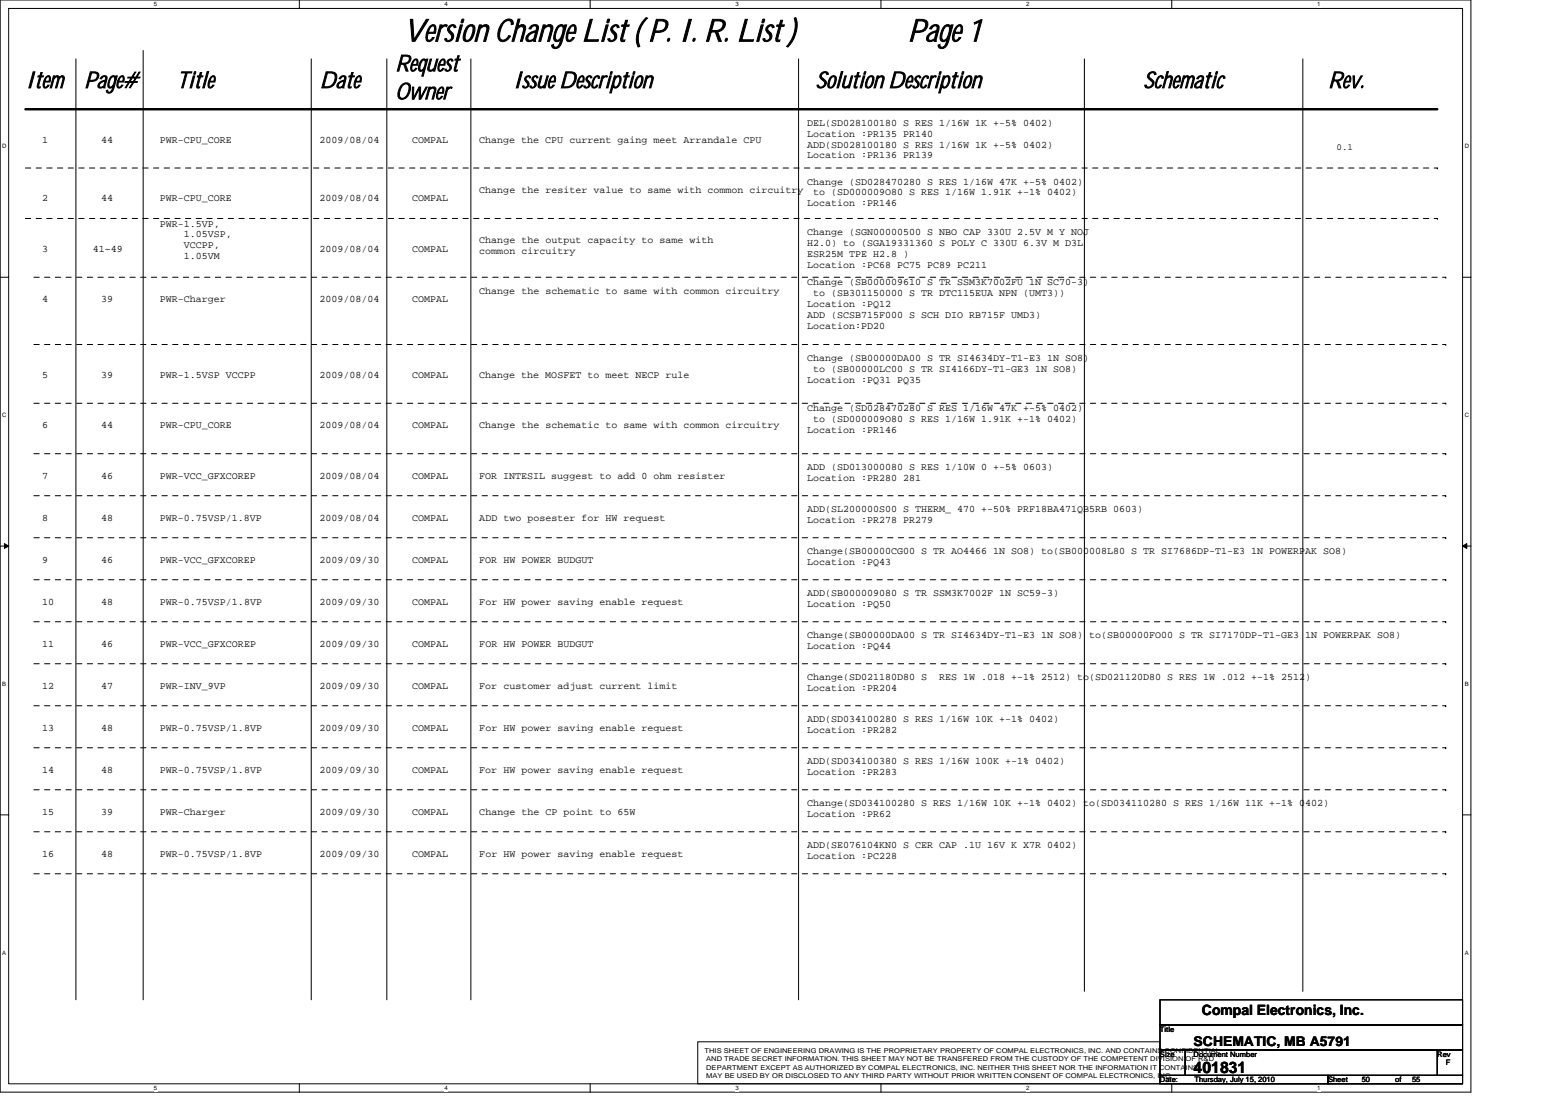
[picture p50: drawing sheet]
<svg xmlns="http://www.w3.org/2000/svg" width="297mm" height="210mm" viewBox="0 0 297 210" stroke-linecap="round" stroke-linejoin="round" font-family="sans-serif">
<defs><g id="words">
<g font-size="5.9">
<text x="76.9" y="7.9">Version Change List ( P. I. R. List )</text>
<text x="172.9" y="7.9">Page 1</text>
</g>
<g font-size="4.3">
<text x="4.8" y="16.7">Item</text>
<text x="16" y="16.7">Page#</text>
<text x="33.6" y="16.7">Title</text>
<text x="60.9" y="16.7">Date</text>
<text x="75.3" y="13.5">Request</text>
<text x="97.7" y="16.7">Issue Description</text>
<text x="155.3" y="16.7">Solution Description</text>
<text x="217.7" y="16.7">Schematic</text>
<text x="252.9" y="16.7">Rev.</text>
<text x="75.3" y="18.9">Owner</text>
</g>
<text font-size="3" x="227.3" y="204.4">401831</text>
<text font-size="2.7" x="228.9" y="193.3">Compal Electronics, Inc.</text>
<text font-size="2.5" x="227.3" y="199.2">SCHEMATIC, MB A5791</text>
<g font-size="1.9">
<text x="153.7" y="24">DEL(SD028100180 S RES 1/16W 1K +-5% 0402)</text>
<text x="8" y="27.2">1</text>
<text x="19.3" y="27.2">44</text>
<text x="30.5" y="27.2">PWR-CPU_CORE</text>
<text x="60.8" y="27.2">2009/08/04</text>
<text x="78.5" y="27.2">COMPAL</text>
<text x="91.3" y="27.2">Change the CPU current gaing meet Arrandale CPU</text>
<text x="153.7" y="26">Location :PR135 PR140</text>
<text x="153.7" y="28.1">ADD(SD028100180 S RES 1/16W 1K +-5% 0402)</text>
<text x="153.7" y="30.2">Location :PR136 PR139</text>
<text x="153.7" y="35.2">Change (SD028470280 S RES 1/16W 47K +-5% 0402)</text>
<text x="8" y="38.4">2</text>
<text x="19.3" y="38.4">44</text>
<text x="30.5" y="38.4">PWR-CPU_CORE</text>
<text x="60.8" y="38.4">2009/08/04</text>
<text x="78.5" y="38.4">COMPAL</text>
<text x="91.3" y="36.8">Change the resiter value to same with common circuitry</text>
<text x="153.7" y="39.3">Location :PR146</text>
<text x="154.8" y="37.2">to (SD000009O80 S RES 1/16W 1.91K +-1% 0402)</text>
<text x="8" y="48">3</text>
<text x="17.6" y="48">41~49</text>
<text x="30.5" y="43.2">PWR-1.5VP,</text>
<text x="35" y="45.2">1.05VSP,</text>
<text x="35" y="47.3">VCCPP,</text>
<text x="60.9" y="48">2009/08/04</text>
<text x="78.5" y="48">COMPAL</text>
<text x="91.3" y="46.4">Change the output capacity to same with</text>
<text x="153.7" y="44.8">Change (SGN00000500 S NBO CAP 330U 2.5V M Y NOJ</text>
<text x="153.7" y="46.8">H2.0) to (SGA19331360 S POLY C 330U 6.3V M D3L</text>
<text x="35" y="49.4">1.05VM</text>
<text x="91.3" y="48.4">common circuitry</text>
<text x="153.7" y="48.9">ESR25M TPE H2.8 )</text>
<text x="153.7" y="51">Location :PC68 PC75 PC89 PC211</text>
<text x="8" y="57.6">4</text>
<text x="19.3" y="57.6">39</text>
<text x="30.5" y="57.6">PWR-Charger</text>
<text x="60.8" y="57.6">2009/08/04</text>
<text x="78.5" y="57.6">COMPAL</text>
<text x="91.3" y="56">Change the schematic to same with common circuitry</text>
<text x="153.7" y="54.4">Change (SB000009610 S TR SSM3K7002FU 1N SC70-3)</text>
<text x="153.7" y="58.5">Location :PQ12</text>
<text x="154.8" y="56.4">to (SB301150000 S TR DTC115EUA NPN (UMT3))</text>
<text x="153.7" y="60.6">ADD (SCSB715F000 S SCH DIO RB715F UMD3)</text>
<text x="153.7" y="62.7">Location:PD20</text>
<text x="8" y="72">5</text>
<text x="19.3" y="72">39</text>
<text x="30.5" y="72">PWR-1.5VSP VCCPP</text>
<text x="60.8" y="72">2009/08/04</text>
<text x="78.5" y="72">COMPAL</text>
<text x="91.3" y="72">Change the MOSFET to meet NECP rule</text>
<text x="153.7" y="68.8">Change (SB00000DA00 S TR SI4634DY-T1-E3 1N SO8)</text>
<text x="154.8" y="70.8">to (SB00000LC00 S TR SI4166DY-T1-GE3 1N SO8)</text>
<text x="153.7" y="72.9">Location :PQ31 PQ35</text>
<text x="8" y="81.6">6</text>
<text x="19.3" y="81.6">44</text>
<text x="30.5" y="81.6">PWR-CPU_CORE</text>
<text x="60.8" y="81.6">2009/08/04</text>
<text x="78.5" y="81.6">COMPAL</text>
<text x="91.3" y="81.6">Change the schematic to same with common circuitry</text>
<text x="153.7" y="78.4">Change (SD028470280 S RES 1/16W 47K +-5% 0402)</text>
<text x="153.7" y="82.5">Location :PR146</text>
<text x="154.8" y="80.4">to (SD000009O80 S RES 1/16W 1.91K +-1% 0402)</text>
<text x="153.7" y="89.6">ADD (SD013000080 S RES 1/10W 0 +-5% 0603)</text>
<text x="8" y="91.2">7</text>
<text x="19.3" y="91.2">46</text>
<text x="30.5" y="91.2">PWR-VCC_GFXCOREP</text>
<text x="60.8" y="91.2">2009/08/04</text>
<text x="78.5" y="91.2">COMPAL</text>
<text x="91.3" y="91.2">FOR INTESIL suggest to add 0 ohm resister</text>
<text x="153.7" y="91.6">Location :PR280 281</text>
<text x="8" y="99.2">8</text>
<text x="19.3" y="99.2">48</text>
<text x="30.5" y="99.2">PWR-0.75VSP/1.8VP</text>
<text x="60.8" y="99.2">2009/08/04</text>
<text x="78.5" y="99.2">COMPAL</text>
<text x="91.3" y="99.2">ADD two posester for HW request</text>
<text x="153.7" y="97.6">ADD(SL200000S00 S THERM_ 470 +-50% PRF18BA471QB5RB 0603)</text>
<text x="153.7" y="99.6">Location :PR278 PR279</text>
<text x="8" y="107.2">9</text>
<text x="19.3" y="107.2">46</text>
<text x="30.5" y="107.2">PWR-VCC_GFXCOREP</text>
<text x="60.8" y="107.2">2009/09/30</text>
<text x="78.5" y="107.2">COMPAL</text>
<text x="91.3" y="107.2">FOR HW POWER BUDGUT</text>
<text x="153.7" y="105.6">Change(SB00000CG00 S TR AO4466 1N SO8) to(SB000008L80 S TR SI7686DP-T1-E3 1N POWERPAK SO8)</text>
<text x="153.7" y="107.6">Location :PQ43</text>
<text x="153.7" y="113.6">ADD(SB000009080 S TR SSM3K7002F 1N SC59-3)</text>
<text x="8" y="115.2">10</text>
<text x="19.3" y="115.2">48</text>
<text x="30.5" y="115.2">PWR-0.75VSP/1.8VP</text>
<text x="60.9" y="115.2">2009/09/30</text>
<text x="78.5" y="115.2">COMPAL</text>
<text x="91.3" y="115.2">For HW power saving enable request</text>
<text x="153.7" y="115.6">Location :PQ50</text>
<text x="8" y="123.2">11</text>
<text x="19.3" y="123.2">46</text>
<text x="30.5" y="123.2">PWR-VCC_GFXCOREP</text>
<text x="60.9" y="123.2">2009/09/30</text>
<text x="78.5" y="123.2">COMPAL</text>
<text x="91.3" y="123.2">FOR HW POWER BUDGUT</text>
<text x="153.7" y="121.6">Change(SB00000DA00 S TR SI4634DY-T1-E3 1N SO8) to(SB00000FO00 S TR SI7170DP-T1-GE3 1N POWERPAK SO8)</text>
<text x="153.7" y="123.6">Location :PQ44</text>
<text x="8" y="131.2">12</text>
<text x="19.3" y="131.2">47</text>
<text x="30.5" y="131.2">PWR-INV_9VP</text>
<text x="60.9" y="131.2">2009/09/30</text>
<text x="78.5" y="131.2">COMPAL</text>
<text x="91.3" y="131.2">For customer adjust current limit</text>
<text x="153.7" y="129.6">Change(SD021180D80 S</text>
<text x="153.7" y="131.6">Location :PR204</text>
<text x="178.8" y="129.6">RES 1W .018 +-1% 2512) to(SD021120D80 S RES 1W .012 +-1% 2512)</text>
<text x="153.7" y="137.6">ADD(SD034100280 S RES 1/16W 10K +-1% 0402)</text>
<text x="8" y="139.2">13</text>
<text x="19.3" y="139.2">48</text>
<text x="30.5" y="139.2">PWR-0.75VSP/1.8VP</text>
<text x="60.9" y="139.2">2009/09/30</text>
<text x="78.5" y="139.2">COMPAL</text>
<text x="91.3" y="139.2">For HW power saving enable request</text>
<text x="153.7" y="139.6">Location :PR282</text>
<text x="8" y="147.2">14</text>
<text x="19.3" y="147.2">48</text>
<text x="30.5" y="147.2">PWR-0.75VSP/1.8VP</text>
<text x="60.9" y="147.2">2009/09/30</text>
<text x="78.5" y="147.2">COMPAL</text>
<text x="91.3" y="147.2">For HW power saving enable request</text>
<text x="153.7" y="145.6">ADD(SD034100380 S RES 1/16W 100K +-1% 0402)</text>
<text x="153.7" y="147.6">Location :PR283</text>
<text x="8" y="155.2">15</text>
<text x="19.3" y="155.2">39</text>
<text x="30.5" y="155.2">PWR-Charger</text>
<text x="60.9" y="155.2">2009/09/30</text>
<text x="78.5" y="155.2">COMPAL</text>
<text x="91.3" y="155.2">Change the CP point to 65W</text>
<text x="153.7" y="153.6">Change(SD034100280 S RES 1/16W 10K +-1% 0402) to(SD034110280 S RES 1/16W 11K +-1% 0402)</text>
<text x="153.7" y="155.6">Location :PR62</text>
<text x="153.7" y="161.6">ADD(SE076104KN0 S CER CAP .1U 16V K X7R 0402)</text>
<text x="8" y="163.2">16</text>
<text x="19.3" y="163.2">48</text>
<text x="30.5" y="163.2">PWR-0.75VSP/1.8VP</text>
<text x="60.9" y="163.2">2009/09/30</text>
<text x="78.5" y="163.2">COMPAL</text>
<text x="91.3" y="163.2">For HW power saving enable request</text>
<text x="153.7" y="163.7">Location :PC228</text>
</g>
<text font-size="1.8" x="254.5" y="28.6">0.1</text>
<g font-size="1.4">
<text x="220.9" y="196.5">Title</text>
<text x="220.9" y="201.3">Size</text>
<text x="227.3" y="201.3">Document Number</text>
<text x="273.7" y="201.3">Rev</text>
<text x="275.3" y="202.9">F</text>
<text x="220.9" y="206.1">Date:</text>
<text x="227.4" y="206.1">Thursday, July 15, 2010</text>
<text x="252.9" y="206.1">Sheet</text>
<text x="259.3" y="206.1">50</text>
<text x="265.7" y="206.1">of</text>
<text x="268.9" y="206.1">55</text>
</g>
<g font-size="1.3">
<text x="134.2" y="200.5">THIS SHEET OF ENGINEERING DRAWING IS THE PROPRIETARY PROPERTY OF COMPAL ELECTRONICS, INC. AND CONTAINS CONFIDENTIAL</text>
<text x="134.5" y="203.7">DEPARTMENT EXCEPT AS AUTHORIZED BY COMPAL ELECTRONICS, INC. NEITHER THIS SHEET NOR THE INFORMATION IT CONTAINS</text>
<text x="134.5" y="202.1">AND TRADE SECRET INFORMATION. THIS SHEET MAY NOT BE TRANSFERED FROM THE CUSTODY OF THE COMPETENT DIVISION OF R&amp;D</text>
<text x="134.5" y="205.3">MAY BE USED BY OR DISCLOSED TO ANY THIRD PARTY WITHOUT PRIOR WRITTEN CONSENT OF COMPAL ELECTRONICS, INC.</text>
</g>
<g font-size="1.1">
<text x="29.3" y="1.2">5</text>
<text x="84.7" y="1.2">4</text>
<text x="140" y="1.2">3</text>
<text x="195.4" y="1.2">2</text>
<text x="250.8" y="1.2">1</text>
<text x=".4" y="28.2">D</text>
<text x="278.9" y="28.2">D</text>
<text x=".4" y="79.4">C</text>
<text x="278.9" y="79.4">C</text>
<text x=".4" y="130.6">B</text>
<text x="278.9" y="130.6">B</text>
<text x=".4" y="181.8">A</text>
<text x="278.9" y="181.8">A</text>
<text x="29.3" y="207.6">5</text>
<text x="84.7" y="207.6">4</text>
<text x="140" y="207.6">3</text>
<text x="195.4" y="207.6">2</text>
<text x="250.8" y="207.6">1</text>
</g>
</g></defs>
<path d="M0 0h280.1v208h-280.1zM1.6 1.6h276.9v204.8h-276.9z" fill="none" stroke="#000" stroke-width=".19"/>
<g fill="#fff">
<path d="M29.3 .2h.6v1.2h-.6z"/>
<path d="M29.3 206.6h.6v1.3h-.6z"/>
</g>
<path d="M57 0v1.6M57 206.4v1.6" fill="none" stroke="#000" stroke-width=".19"/>
<g fill="#fff">
<path d="M84.7 .2h.6v1.2h-.6z"/>
<path d="M84.7 206.6h.6v1.3h-.6z"/>
</g>
<path d="M112.4 0v1.6M112.4 206.4v1.6" fill="none" stroke="#000" stroke-width=".19"/>
<g fill="#fff">
<path d="M140 .2h.6v1.2h-.6z"/>
<path d="M140 206.6h.6v1.3h-.6z"/>
</g>
<path d="M167.7 0v1.6M167.7 206.4v1.6" fill="none" stroke="#000" stroke-width=".19"/>
<g fill="#fff">
<path d="M195.4 .2h.6v1.2h-.6z"/>
<path d="M195.4 206.6h.6v1.3h-.6z"/>
</g>
<path d="M223.1 0v1.6M223.1 206.4v1.6" fill="none" stroke="#000" stroke-width=".19"/>
<g fill="#fff">
<path d="M250.8 .2h.6v1.2h-.6z"/>
<path d="M250.8 206.6h.6v1.3h-.6z"/>
<path d="M.4 27.2h.8v1.3h-.8z"/>
<path d="M278.9 27.2h.8v1.3h-.8z"/>
<path d="M.4 78.4h.8v1.3h-.8z"/>
<path d="M278.9 78.4h.8v1.3h-.8z"/>
</g>
<path d="M0 52.8h1.6M278.5 52.8h1.6" fill="none" stroke="#000" stroke-width=".19"/>
<g fill="#fff">
<path d="M.4 129.6h.8v1.3h-.8z"/>
<path d="M278.9 129.6h.7v1.3h-.7z"/>
</g>
<path d="M0 104h1.6M278.5 104h1.6" fill="none" stroke="#000" stroke-width=".19"/>
<path d="M.8 103.5l.8 .5-.8 .5zM278.5 104l.8-.5v1z" fill="#000" stroke="#000" stroke-width=".19"/>
<g fill="#fff">
<path d="M.4 180.8h.8v1.3h-.8z"/>
<path d="M278.9 180.8h.7v1.3h-.7z"/>
</g>
<g fill="none" stroke="#000" stroke-width=".19">
<path d="M14.5 11.2v179.2M27.3 9.6v180.8M59.3 11.2v179.2M73.7 11.2v179.2M89.7 11.2v179.2M152.1 11.2v179.2M206.5 11.2v177.6M248.1 11.2v177.6M0 155.2h1.6M278.5 155.2h1.6M132.9 198.4h88v8h-88zM220.9 190.4h57.6v4.8h-57.6z"/>
<path d="M220.9 195.2h57.6v4.8h-57.6zM220.9 204.8h32v1.6h-32zM220.9 200h4.8v4.8h-4.8zM225.7 200h48v4.8h-48zM252.9 204.8h25.6v1.6h-25.6zM273.7 200h4.8v4.8h-4.8z"/>
</g>
<path d="M4.8 20.8h268.9" fill="none" stroke="#000" stroke-width=".47"/>
<g fill="none" stroke="#000" stroke-width=".19" stroke-dasharray="1 1 1 1 1 1 1 1">
<path d="M4.8 32h268.9M273.7 32h.1M4.8 41.6h268.9M6.5 52.8h268.8M273.7 41.6h.1M275.3 52.8h.1M6.5 65.6h268.8M6.5 76.8h268.8M275.3 65.6h.1M275.3 76.8h.1M6.5 86.4h268.8M6.5 94.4h268.8"/>
<path d="M275.3 86.4h.1M275.3 94.4h.1M6.5 102.4h268.8M6.5 110.4h268.8M6.5 118.4h268.8M275.3 102.4h.1M275.3 110.4h.1M275.3 118.4h.1M6.5 126.4h268.8M6.5 134.4h268.8M275.3 126.4h.1M275.3 134.4h.1"/>
<path d="M6.5 142.4h268.8M6.5 150.4h268.8M6.5 158.4h268.8M275.3 142.4h.1M275.3 150.4h.1M275.3 158.4h.1M6.5 166.4h268.8M275.3 166.4h.1"/>
</g>
<use href="#words"/>
</svg>
